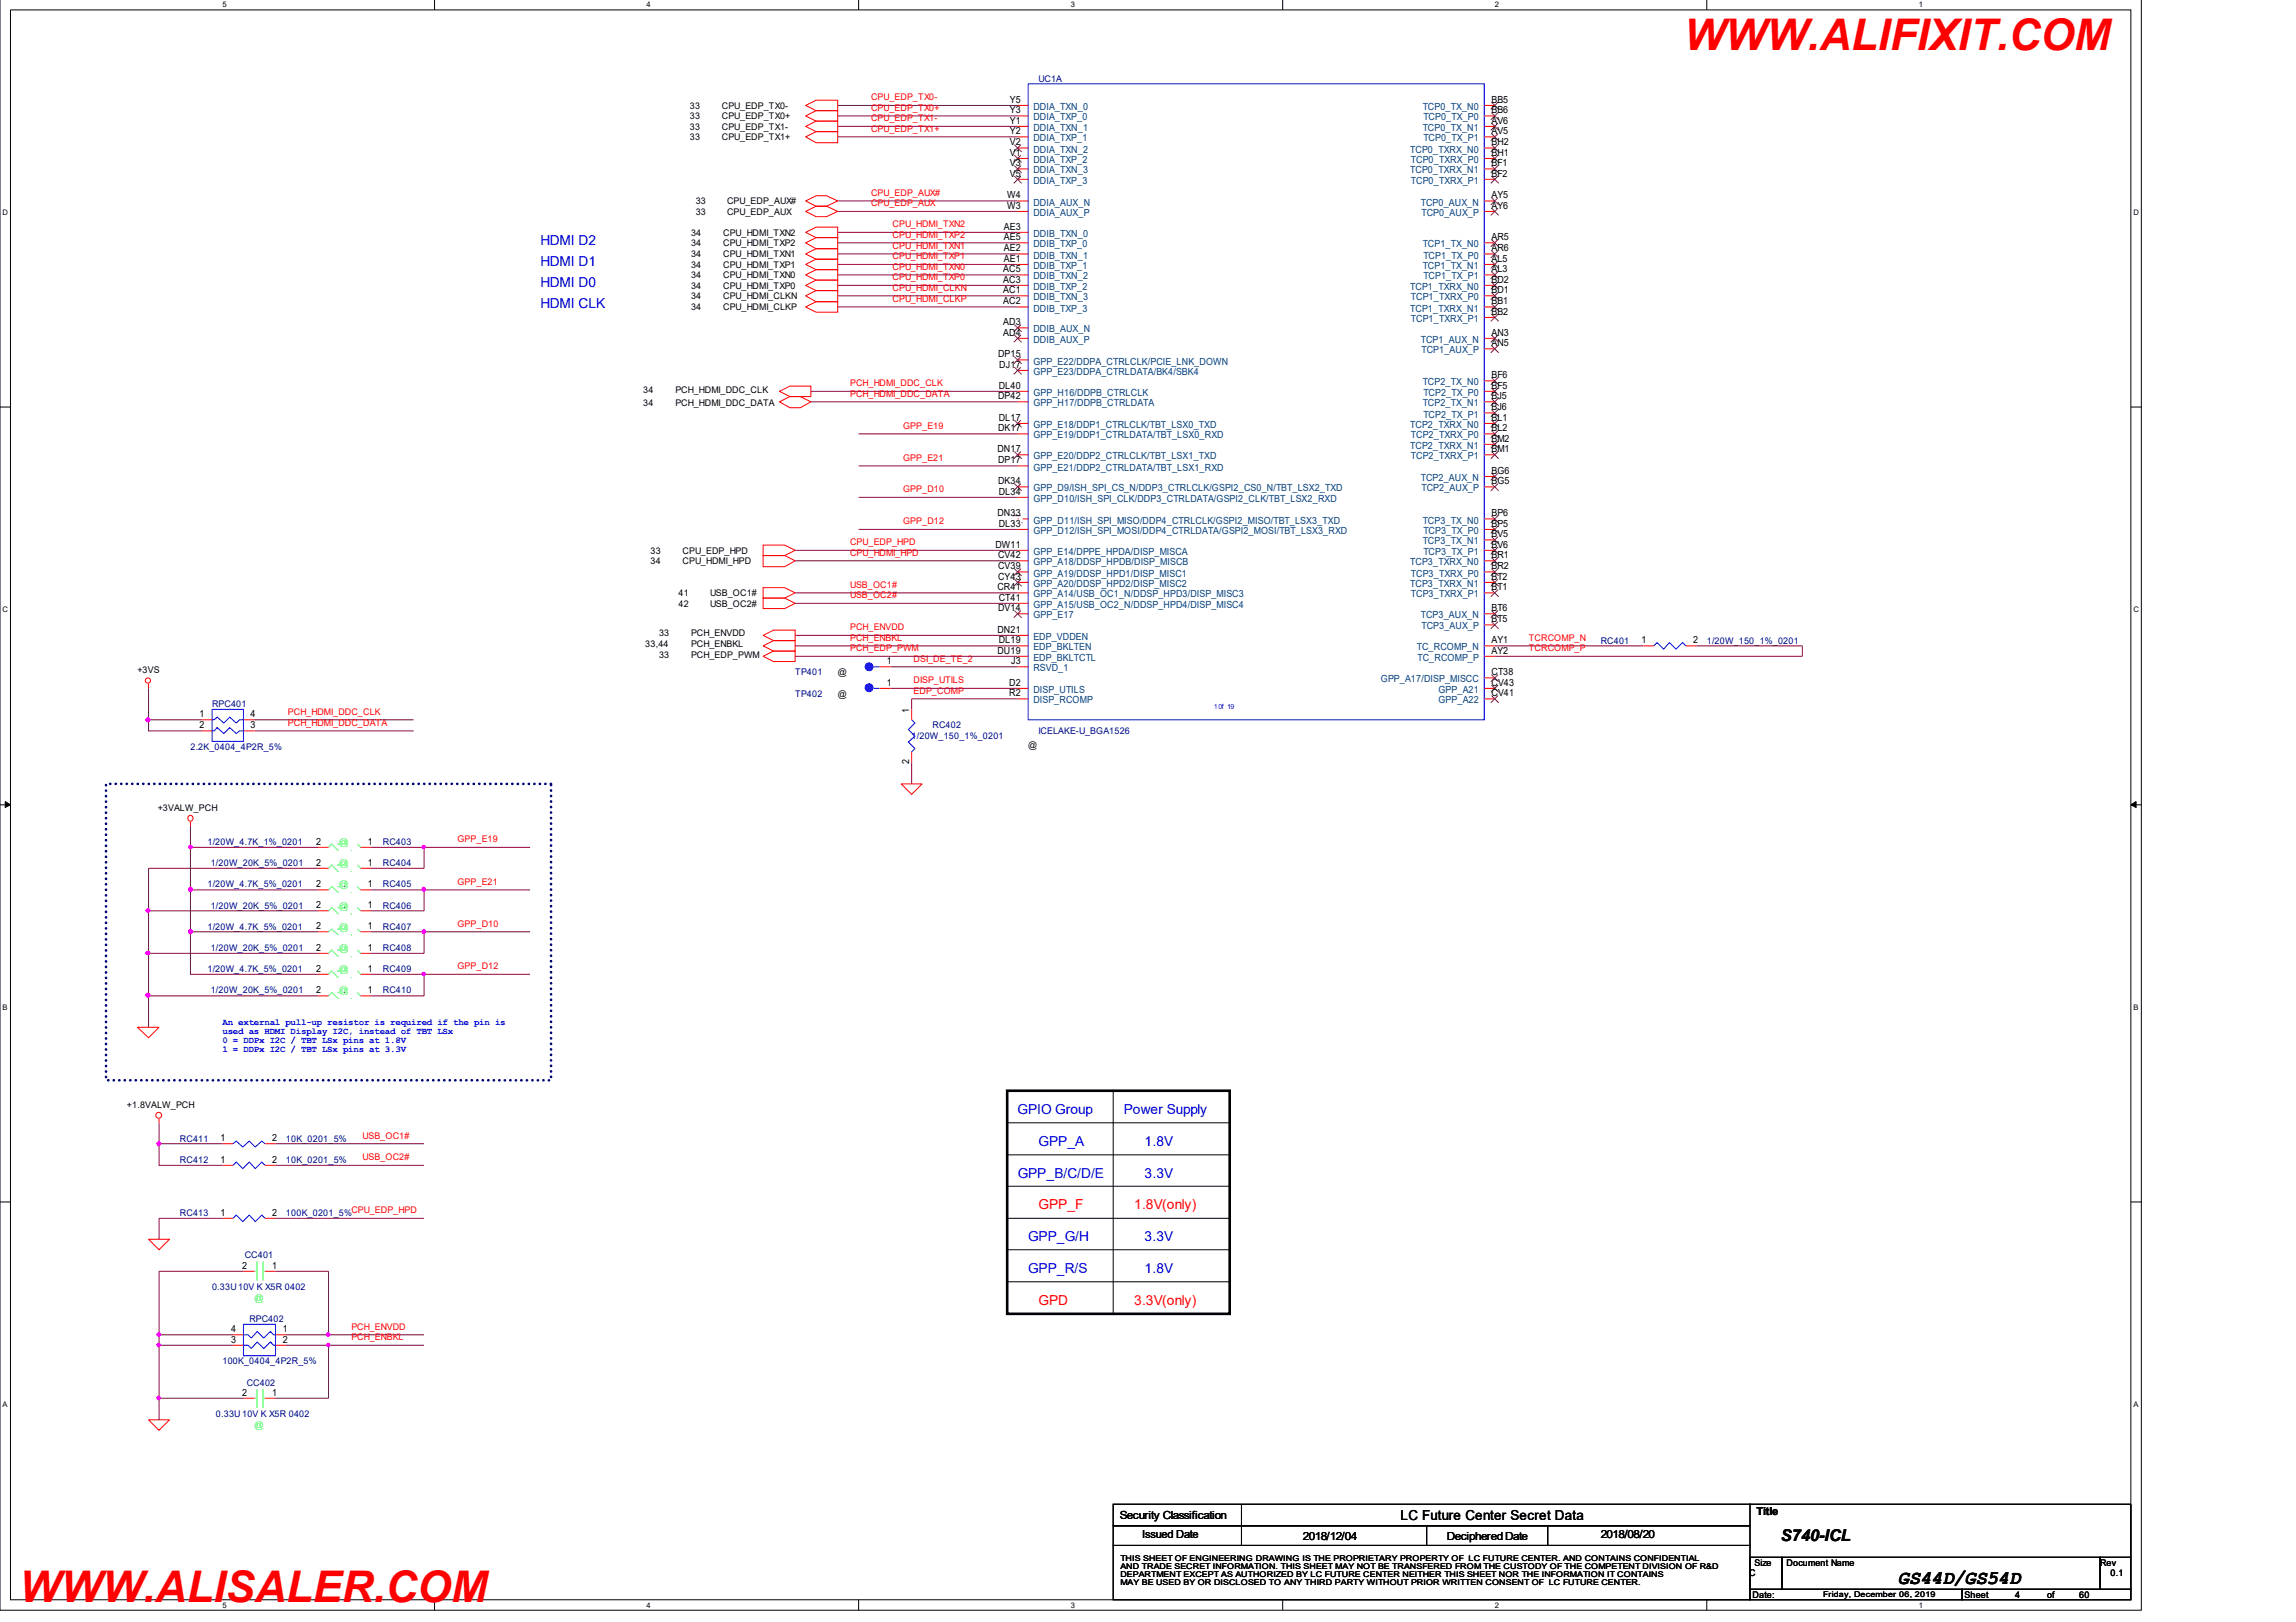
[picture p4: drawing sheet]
<svg xmlns="http://www.w3.org/2000/svg" width="297mm" height="210mm" viewBox="0 0 297 210" stroke-linecap="round" stroke-linejoin="round" font-family="sans-serif">
<defs><g id="words">
<g font-size="5.6" fill="#f00">
<text x="217.9" y="6.4">WWW.ALIFIXIT.COM</text>
<text x="2.5" y="207.3">WWW.ALISALER.COM</text>
</g>
<text font-size="2.5" x="245.5" y="205">GS44D/GS54D</text>
<text font-size="2.1" x="230.4" y="199.4">S740-ICL</text>
<g font-size="1.8" fill="#00f">
<text x="69.9" y="34.5">HDMI D1</text>
<text x="69.9" y="31.7">HDMI D2</text>
<text x="69.9" y="37.2">HDMI D0</text>
<text x="69.9" y="39.9">HDMI CLK</text>
<text x="131.7" y="144.2">GPIO Group</text>
<text x="134.4" y="148.3">GPP_A</text>
<text x="145.4" y="144.2">Power Supply</text>
<text x="148.1" y="148.3">1.8V</text>
<text x="131.7" y="152.4">GPP_B/C/D/E</text>
<text x="148.1" y="152.4">3.3V</text>
<text x="133" y="160.6">GPP_G/H</text>
<text x="148.1" y="160.6">3.3V</text>
<text x="133" y="164.8">GPP_R/S</text>
<text x="148.1" y="164.8">1.8V</text>
</g>
<g font-size="1.8" fill="#f00">
<text x="134.4" y="156.5">GPP_F</text>
<text x="146.7" y="156.5">1.8V(only)</text>
<text x="134.4" y="168.8">GPD</text>
<text x="146.7" y="168.8">3.3V(only)</text>
</g>
<text font-size="1.8" x="181.2" y="196.7">LC Future Center Secret Data</text>
<g font-size="1.4">
<text x="144.9" y="196.5">Security Classification</text>
<text x="227.2" y="196.1">Title</text>
<text x="147.7" y="199.1">Issued Date</text>
<text x="168.6" y="199.2">2018/12/04</text>
<text x="187.2" y="199.2">Deciphered Date</text>
<text x="207.1" y="199.1">2018/08/20</text>
</g>
<g font-size="1.3">
<text x="130.6" y="13.3">Y5</text>
<text x="130.6" y="14.7">Y3</text>
<text x="130.6" y="16">Y1</text>
<text x="130.6" y="17.4">Y2</text>
<text x="193" y="13.3">BB5</text>
<text x="193" y="14.7">BB6</text>
<text x="193" y="16">AV6</text>
<text x="193" y="17.4">AV5</text>
<text x="130.6" y="18.8">V2</text>
<text x="130.6" y="20.2">V1</text>
<text x="130.6" y="21.5">V3</text>
<text x="130.6" y="22.9">V5</text>
<text x="193" y="18.8">BH2</text>
<text x="193" y="21.5">BF1</text>
<text x="193" y="20.2">BH1</text>
<text x="193" y="22.9">BF2</text>
<text x="129.9" y="29.7">AE3</text>
<text x="130.3" y="25.7">W4</text>
<text x="130.3" y="27">W3</text>
<text x="193" y="27">AY6</text>
<text x="193" y="25.7">AY5</text>
<text x="129.8" y="35.2">AC5</text>
<text x="129.9" y="31.1">AE5</text>
<text x="129.9" y="32.5">AE2</text>
<text x="129.9" y="33.9">AE1</text>
<text x="193" y="31.1">AR5</text>
<text x="193" y="33.9">AL5</text>
<text x="193" y="32.5">AR6</text>
<text x="193" y="35.2">AL3</text>
<text x="129.8" y="36.6">AC3</text>
<text x="129.8" y="37.9">AC1</text>
<text x="129.8" y="39.4">AC2</text>
<text x="193" y="36.6">BD2</text>
<text x="193" y="39.4">BB1</text>
<text x="193" y="37.9">BD1</text>
<text x="193" y="40.7">BB2</text>
<text x="129.1" y="46.2">DP15</text>
<text x="129.3" y="47.6">DJ17</text>
<text x="129.8" y="42.1">AD3</text>
<text x="129.8" y="43.4">AD4</text>
<text x="193" y="44.8">AN5</text>
<text x="193" y="43.4">AN3</text>
<text x="129.1" y="51.7">DP42</text>
<text x="129.2" y="50.3">DL40</text>
<text x="193" y="49">BF6</text>
<text x="193" y="50.3">BF5</text>
<text x="193" y="51.7">BJ5</text>
<text x="193" y="53.1">BJ6</text>
<text x="129" y="58.5">DN17</text>
<text x="129.1" y="60">DP17</text>
<text x="129.1" y="55.8">DK17</text>
<text x="129.2" y="54.5">DL17</text>
<text x="193" y="54.5">BL1</text>
<text x="193" y="57.2">BM2</text>
<text x="193" y="55.8">BL2</text>
<text x="193" y="58.5">BM1</text>
<text x="129.1" y="62.7">DK34</text>
<text x="129.2" y="64">DL34</text>
<text x="193" y="62.7">BG5</text>
<text x="193" y="61.3">BG6</text>
<text x="128.8" y="70.9">DW11</text>
<text x="129" y="66.8">DN33</text>
<text x="129.2" y="68.2">DL33</text>
<text x="193" y="66.8">BP6</text>
<text x="193" y="68.2">BP5</text>
<text x="193" y="69.5">BV5</text>
<text x="193" y="70.9">BV6</text>
<text x="129" y="76.4">CR41</text>
<text x="129.1" y="73.7">CV39</text>
<text x="129.1" y="72.2">CV42</text>
<text x="129.1" y="75">CY43</text>
<text x="129.2" y="77.7">CT41</text>
<text x="193" y="72.2">BR1</text>
<text x="193" y="75">BT2</text>
<text x="193" y="73.7">BR2</text>
<text x="193" y="76.4">BT1</text>
<text x="129" y="81.9">DN21</text>
<text x="129.1" y="79.1">DV14</text>
<text x="129.2" y="83.2">DL19</text>
<text x="193" y="83.2">AY1</text>
<text x="193" y="80.5">BT5</text>
<text x="193" y="79.1">BT6</text>
<text x="212.3" y="83.2">1</text>
<text x="219" y="83.2">2</text>
<text x="114.7" y="86">1</text>
<text x="114.7" y="88.7">1</text>
<text x="129" y="84.6">DU19</text>
<text x="130.6" y="88.7">D2</text>
<text x="130.8" y="86">J3</text>
<text x="193" y="87.4">CT38</text>
<text x="193" y="84.6">AY2</text>
<text x="193" y="88.7">CV43</text>
<text x="25.8" y="92.8">1</text>
<text x="25.8" y="94.2">2</text>
<text x="32.4" y="92.8">4</text>
<text x="32.4" y="94.2">3</text>
<text x="117.6" y="92.2" transform="rotate(-90 117.6 92.2)">1</text>
<text x="130.6" y="90.1">R2</text>
<text x="193" y="90.1">CV41</text>
<text x="117.6" y="98.9" transform="rotate(-90 117.6 98.9)">2</text>
<text x="40.9" y="109.3">2</text>
<text x="40.9" y="112">2</text>
<text x="47.6" y="109.3">1</text>
<text x="47.6" y="112">1</text>
<text x="40.9" y="117.5">2</text>
<text x="40.9" y="114.8">2</text>
<text x="47.6" y="117.5">1</text>
<text x="47.6" y="114.8">1</text>
<text x="40.9" y="120.2">2</text>
<text x="40.9" y="123">2</text>
<text x="40.9" y="125.7">2</text>
<text x="47.6" y="120.2">1</text>
<text x="47.6" y="123">1</text>
<text x="47.6" y="125.7">1</text>
<text x="40.9" y="128.5">2</text>
<text x="47.6" y="128.5">1</text>
<text x="28.5" y="147.7">1</text>
<text x="35.2" y="147.7">2</text>
<text x="28.5" y="150.5">1</text>
<text x="35.2" y="150.5">2</text>
<text x="28.5" y="157.3">1</text>
<text x="35.2" y="157.3">2</text>
<text x="31.3" y="164.2">2</text>
<text x="35.2" y="164.2">1</text>
<text x="29.9" y="172.4">4</text>
<text x="29.9" y="173.8">3</text>
<text x="36.6" y="172.4">1</text>
<text x="36.6" y="173.8">2</text>
<text x="31.3" y="180.6">2</text>
<text x="35.2" y="180.6">1</text>
</g>
<g font-size="1.3" fill="#004080">
<text x="133.7" y="14.2">DDIA_TXN_0</text>
<text x="133.7" y="15.6">DDIA_TXP_0</text>
<text x="133.7" y="16.9">DDIA_TXN_1</text>
<text x="184.1" y="14.2">TCP0_TX_N0</text>
<text x="184.1" y="16.9">TCP0_TX_N1</text>
<text x="184.1" y="15.6">TCP0_TX_P0</text>
<text x="133.7" y="18.3">DDIA_TXP_1</text>
<text x="133.7" y="19.7">DDIA_TXN_2</text>
<text x="133.7" y="21.1">DDIA_TXP_2</text>
<text x="133.7" y="22.5">DDIA_TXN_3</text>
<text x="133.7" y="23.8">DDIA_TXP_3</text>
<text x="182.5" y="19.7">TCP0_TXRX_N0</text>
<text x="182.5" y="22.5">TCP0_TXRX_N1</text>
<text x="182.5" y="21.1">TCP0_TXRX_P0</text>
<text x="182.5" y="23.8">TCP0_TXRX_P1</text>
<text x="184.1" y="18.3">TCP0_TX_P1</text>
<text x="133.7" y="26.6">DDIA_AUX_N</text>
<text x="133.7" y="28">DDIA_AUX_P</text>
<text x="183.8" y="26.6">TCP0_AUX_N</text>
<text x="183.9" y="28">TCP0_AUX_P</text>
<text x="133.7" y="30.7">DDIB_TXN_0</text>
<text x="133.7" y="32">DDIB_TXP_0</text>
<text x="133.7" y="33.5">DDIB_TXN_1</text>
<text x="133.7" y="34.8">DDIB_TXP_1</text>
<text x="184.1" y="32">TCP1_TX_N0</text>
<text x="184.1" y="34.8">TCP1_TX_N1</text>
<text x="184.1" y="33.5">TCP1_TX_P0</text>
<text x="133.7" y="36.2">DDIB_TXN_2</text>
<text x="133.7" y="37.5">DDIB_TXP_2</text>
<text x="133.7" y="38.9">DDIB_TXN_3</text>
<text x="133.7" y="40.3">DDIB_TXP_3</text>
<text x="182.5" y="37.5">TCP1_TXRX_N0</text>
<text x="182.5" y="40.3">TCP1_TXRX_N1</text>
<text x="182.5" y="38.9">TCP1_TXRX_P0</text>
<text x="182.5" y="41.7">TCP1_TXRX_P1</text>
<text x="184.1" y="36.2">TCP1_TX_P1</text>
<text x="133.7" y="43">DDIB_AUX_N</text>
<text x="133.7" y="44.4">DDIB_AUX_P</text>
<text x="133.7" y="47.2">GPP_E22/DDPA_CTRLCLK/PCIE_LNK_DOWN</text>
<text x="183.8" y="44.4">TCP1_AUX_N</text>
<text x="183.9" y="45.7">TCP1_AUX_P</text>
<text x="133.7" y="51.2">GPP_H16/DDPB_CTRLCLK</text>
<text x="133.7" y="48.5">GPP_E23/DDPA_CTRLDATA/BK4/SBK4</text>
<text x="133.7" y="52.6">GPP_H17/DDPB_CTRLDATA</text>
<text x="184.1" y="49.9">TCP2_TX_N0</text>
<text x="184.1" y="52.6">TCP2_TX_N1</text>
<text x="184.1" y="51.2">TCP2_TX_P0</text>
<text x="133.7" y="55.4">GPP_E18/DDP1_CTRLCLK/TBT_LSX0_TXD</text>
<text x="133.7" y="59.5">GPP_E20/DDP2_CTRLCLK/TBT_LSX1_TXD</text>
<text x="133.7" y="56.7">GPP_E19/DDP1_CTRLDATA/TBT_LSX0_RXD</text>
<text x="182.5" y="55.4">TCP2_TXRX_N0</text>
<text x="182.5" y="58.1">TCP2_TXRX_N1</text>
<text x="182.5" y="56.7">TCP2_TXRX_P0</text>
<text x="182.5" y="59.5">TCP2_TXRX_P1</text>
<text x="184.1" y="54">TCP2_TX_P1</text>
<text x="133.7" y="63.6">GPP_D9/ISH_SPI_CS_N/DDP3_CTRLCLK/GSPI2_CS0_N/TBT_LSX2_TXD</text>
<text x="133.7" y="60.9">GPP_E21/DDP2_CTRLDATA/TBT_LSX1_RXD</text>
<text x="133.7" y="65">GPP_D10/ISH_SPI_CLK/DDP3_CTRLDATA/GSPI2_CLK/TBT_LSX2_RXD</text>
<text x="183.8" y="62.2">TCP2_AUX_N</text>
<text x="183.9" y="63.6">TCP2_AUX_P</text>
<text x="133.7" y="67.7">GPP_D11/ISH_SPI_MISO/DDP4_CTRLCLK/GSPI2_MISO/TBT_LSX3_TXD</text>
<text x="133.7" y="71.8">GPP_E14/DPPE_HPDA/DISP_MISCA</text>
<text x="133.7" y="69.1">GPP_D12/ISH_SPI_MOSI/DDP4_CTRLDATA/GSPI2_MOSI/TBT_LSX3_RXD</text>
<text x="184.1" y="67.7">TCP3_TX_N0</text>
<text x="184.1" y="70.5">TCP3_TX_N1</text>
<text x="184.1" y="69.1">TCP3_TX_P0</text>
<text x="184.1" y="71.8">TCP3_TX_P1</text>
<text x="133.7" y="74.6">GPP_A19/DDSP_HPD1/DISP_MISC1</text>
<text x="133.7" y="77.3">GPP_A14/USB_OC1_N/DDSP_HPD3/DISP_MISC3</text>
<text x="133.7" y="73.2">GPP_A18/DDSP_HPDB/DISP_MISCB</text>
<text x="133.7" y="76">GPP_A20/DDSP_HPD2/DISP_MISC2</text>
<text x="182.5" y="73.2">TCP3_TXRX_N0</text>
<text x="182.5" y="76">TCP3_TXRX_N1</text>
<text x="182.5" y="74.6">TCP3_TXRX_P0</text>
<text x="182.5" y="77.3">TCP3_TXRX_P1</text>
<text x="133.7" y="78.7">GPP_A15/USB_OC2_N/DDSP_HPD4/DISP_MISC4</text>
<text x="133.7" y="82.8">EDP_VDDEN</text>
<text x="133.7" y="80">GPP_E17</text>
<text x="183.8" y="80">TCP3_AUX_N</text>
<text x="183.9" y="81.5">TCP3_AUX_P</text>
<text x="133.7" y="89.7">DISP_UTILS</text>
<text x="133.7" y="86.9">RSVD_1</text>
<text x="133.7" y="84.2">EDP_BKLTEN</text>
<text x="133.7" y="85.5">EDP_BKLTCTL</text>
<text x="178.6" y="88.3">GPP_A17/DISP_MISCC</text>
<text x="183.3" y="84.2">TC_RCOMP_N</text>
<text x="183.4" y="85.5">TC_RCOMP_P</text>
<text x="186.1" y="89.7">GPP_A21</text>
<text x="133.7" y="91">DISP_RCOMP</text>
<text x="186.1" y="91">GPP_A22</text>
</g>
<g font-size="1.2" fill="#000080">
<text x="134.4" y="10.6">UC1A</text>
<text x="207.1" y="83.3">RC401</text>
<text x="220.8" y="83.3">1/20W_150_1%_0201</text>
<text x="102.9" y="87.4">TP401</text>
<text x="27.4" y="91.5">RPC401</text>
<text x="102.9" y="90.2">TP402</text>
<text x="117.9" y="95.7">1/20W_150_1%_0201</text>
<text x="120.6" y="94.2">RC402</text>
<text x="134.4" y="95">ICELAKE-U_BGA1526</text>
<text x="24.6" y="97">2.2K_0404_4P2R_5%</text>
<text x="26.8" y="109.4">1/20W_4.7K_1%_0201</text>
<text x="27.3" y="112.1">1/20W_20K_5%_0201</text>
<text x="49.5" y="109.4">RC403</text>
<text x="49.5" y="112.1">RC404</text>
<text x="26.8" y="114.8">1/20W_4.7K_5%_0201</text>
<text x="27.3" y="117.6">1/20W_20K_5%_0201</text>
<text x="49.5" y="117.6">RC406</text>
<text x="49.5" y="114.8">RC405</text>
<text x="26.8" y="120.3">1/20W_4.7K_5%_0201</text>
<text x="26.8" y="125.8">1/20W_4.7K_5%_0201</text>
<text x="27.3" y="123.1">1/20W_20K_5%_0201</text>
<text x="49.5" y="120.3">RC407</text>
<text x="49.5" y="123.1">RC408</text>
<text x="49.5" y="125.8">RC409</text>
<text x="27.3" y="128.5">1/20W_20K_5%_0201</text>
<text x="49.5" y="128.5">RC410</text>
<text x="23.3" y="147.8">RC411</text>
<text x="37" y="147.8">10K_0201_5%</text>
<text x="23.3" y="150.6">RC412</text>
<text x="37" y="150.6">10K_0201_5%</text>
<text x="23.3" y="157.4">RC413</text>
<text x="37" y="157.4">100K_0201_5%</text>
<text x="27.4" y="167">0.33U10V K X5R 0402</text>
<text x="31.7" y="162.8">CC401</text>
<text x="32.3" y="171.1">RPC402</text>
<text x="28.8" y="176.5">100K_0404_4P2R_5%</text>
<text x="31.9" y="179.3">CC402</text>
<text x="27.9" y="183.4">0.33U10V K X5R 0402</text>
</g>
<g font-size="1.2">
<text x="89.2" y="14.1">33</text>
<text x="89.2" y="15.4">33</text>
<text x="89.2" y="16.8">33</text>
<text x="93.4" y="14.1">CPU_EDP_TX0-</text>
<text x="93.4" y="15.4">CPU_EDP_TX0+</text>
<text x="93.4" y="16.8">CPU_EDP_TX1-</text>
<text x="89.2" y="18.1">33</text>
<text x="93.4" y="18.1">CPU_EDP_TX1+</text>
<text x="90" y="26.4">33</text>
<text x="90" y="27.9">33</text>
<text x="94.1" y="26.4">CPU_EDP_AUX#</text>
<text x="94.1" y="27.9">CPU_EDP_AUX</text>
<text x="89.4" y="30.5">34</text>
<text x="89.4" y="31.8">34</text>
<text x="89.4" y="33.3">34</text>
<text x="89.4" y="34.6">34</text>
<text x="89.4" y="36">34</text>
<text x="93.6" y="30.5">CPU_HDMI_TXN2</text>
<text x="93.6" y="31.8">CPU_HDMI_TXP2</text>
<text x="93.6" y="33.3">CPU_HDMI_TXN1</text>
<text x="93.6" y="34.6">CPU_HDMI_TXP1</text>
<text x="93.6" y="36">CPU_HDMI_TXN0</text>
<text x="89.4" y="37.4">34</text>
<text x="89.4" y="38.7">34</text>
<text x="89.4" y="40.1">34</text>
<text x="93.6" y="37.4">CPU_HDMI_TXP0</text>
<text x="93.6" y="38.7">CPU_HDMI_CLKN</text>
<text x="93.6" y="40.1">CPU_HDMI_CLKP</text>
<text x="83.2" y="50.8">34</text>
<text x="83.2" y="52.6">34</text>
<text x="87.4" y="50.8">PCH_HDMI_DDC_CLK</text>
<text x="87.4" y="52.6">PCH_HDMI_DDC_DATA</text>
<text x="84.2" y="71.6">33</text>
<text x="88.3" y="71.6">CPU_EDP_HPD</text>
<text x="84.2" y="73">34</text>
<text x="87.8" y="77.1">41</text>
<text x="88.3" y="73">CPU_HDMI_HPD</text>
<text x="91.9" y="77.1">USB_OC1#</text>
<text x="83.5" y="83.7">33,44</text>
<text x="85.3" y="82.3">33</text>
<text x="87.8" y="78.5">42</text>
<text x="89.4" y="82.3">PCH_ENVDD</text>
<text x="89.4" y="83.7">PCH_ENBKL</text>
<text x="91.9" y="78.5">USB_OC2#</text>
<text x="17.8" y="87.1">+3VS</text>
<text x="85.3" y="85.1">33</text>
<text x="89.4" y="85.1">PCH_EDP_PWM</text>
<text x="108.4" y="87.4">@</text>
<text x="108.4" y="90.2">@</text>
<text x="133" y="96.8">@</text>
<text x="20.4" y="105">+3VALW_PCH</text>
<text x="16.4" y="143.4">+1.8VALW_PCH</text>
<text x="226.3" y="204">C</text>
<text x="227" y="202.6">Size</text>
<text x="231.1" y="202.6">Document Name</text>
<text x="271.7" y="202.6">Rev</text>
<text x="273" y="204">0.1</text>
<text x="226.7" y="206.8">Date:</text>
<text x="254.2" y="206.8">Sheet</text>
<text x="260.7" y="206.8">4</text>
<text x="264.8" y="206.8">of</text>
<text x="269" y="206.8">60</text>
</g>
<g font-size="1.2" fill="#f00">
<text x="112.7" y="13">CPU_EDP_TX0-</text>
<text x="112.7" y="14.3">CPU_EDP_TX0+</text>
<text x="112.7" y="15.7">CPU_EDP_TX1-</text>
<text x="112.7" y="17">CPU_EDP_TX1+</text>
<text x="112.7" y="25.3">CPU_EDP_AUX#</text>
<text x="112.7" y="26.7">CPU_EDP_AUX</text>
<text x="115.5" y="29.4">CPU_HDMI_TXN2</text>
<text x="115.5" y="30.7">CPU_HDMI_TXP2</text>
<text x="115.5" y="32.2">CPU_HDMI_TXN1</text>
<text x="115.5" y="33.5">CPU_HDMI_TXP1</text>
<text x="115.5" y="34.9">CPU_HDMI_TXN0</text>
<text x="115.5" y="36.3">CPU_HDMI_TXP0</text>
<text x="115.5" y="37.6">CPU_HDMI_CLKN</text>
<text x="115.5" y="39">CPU_HDMI_CLKP</text>
<text x="110" y="50">PCH_HDMI_DDC_CLK</text>
<text x="110" y="51.3">PCH_HDMI_DDC_DATA</text>
<text x="116.8" y="55.5">GPP_E19</text>
<text x="116.8" y="59.6">GPP_E21</text>
<text x="116.8" y="63.7">GPP_D10</text>
<text x="110" y="70.5">CPU_EDP_HPD</text>
<text x="110" y="71.9">CPU_HDMI_HPD</text>
<text x="116.8" y="67.8">GPP_D12</text>
<text x="110" y="76">USB_OC1#</text>
<text x="110" y="77.4">USB_OC2#</text>
<text x="110" y="81.5">PCH_ENVDD</text>
<text x="110" y="82.9">PCH_ENBKL</text>
<text x="197.8" y="82.9">TCRCOMP_N</text>
<text x="110" y="84.3">PCH_EDP_PWM</text>
<text x="118.2" y="89.8">EDP_COMP</text>
<text x="118.2" y="85.6">DSI_DE_TE_2</text>
<text x="118.2" y="88.4">DISP_UTILS</text>
<text x="197.8" y="84.3">TCRCOMP_P</text>
<text x="37.3" y="92.5">PCH_HDMI_DDC_CLK</text>
<text x="37.3" y="93.9">PCH_HDMI_DDC_DATA</text>
<text x="59.2" y="109">GPP_E19</text>
<text x="59.2" y="114.5">GPP_E21</text>
<text x="59.2" y="119.9">GPP_D10</text>
<text x="59.2" y="125.4">GPP_D12</text>
<text x="46.9" y="147.3">USB_OC1#</text>
<text x="46.9" y="150.1">USB_OC2#</text>
<text x="45.5" y="157">CPU_EDP_HPD</text>
<text x="45.5" y="172.1">PCH_ENVDD</text>
<text x="45.5" y="173.4">PCH_ENBKL</text>
</g>
<g font-size="1.2" fill="#0f0">
<text x="43.9" y="109.4">@</text>
<text x="43.9" y="112.1">@</text>
<text x="43.9" y="117.6">@</text>
<text x="43.9" y="114.8">@</text>
<text x="43.9" y="120.3">@</text>
<text x="43.9" y="123.1">@</text>
<text x="43.9" y="125.8">@</text>
<text x="43.9" y="128.5">@</text>
<text x="32.9" y="168.3">@</text>
<text x="32.9" y="184.8">@</text>
</g>
<g font-size="1.2" fill="#00f">
<text x="28.8" y="135">0 = DDPx I2C / TBT LSx pins at 1.8V</text>
<text x="28.8" y="136.2">1 = DDPx I2C / TBT LSx pins at 3.3V</text>
<text x="28.8" y="132.6">An external pull-up resistor is required if the pin is</text>
<text x="28.8" y="133.8">used as HDMI Display I2C, instead of TBT LSx</text>
</g>
<g font-size="1">
<text x="28.8" y=".9">5</text>
<text x="83.7" y=".9">4</text>
<text x="138.5" y=".9">3</text>
<text x="193.4" y=".9">2</text>
<text x="248.2" y=".9">1</text>
<text x=".3" y="27.8">D</text>
<text x="276" y="27.8">D</text>
<text x=".3" y="79.2">C</text>
<text x="276" y="79.2">C</text>
<text x=".3" y="130.7">B</text>
<text x="276" y="130.7">B</text>
<text x=".3" y="182">A</text>
<text x="276" y="182">A</text>
<text x="144.9" y="203">AND TRADE SECRET INFORMATION. THIS SHEET MAY NOT BE TRANSFERED FROM THE CUSTODY OF THE COMPETENT DIVISION OF R&amp;D</text>
<text x="144.9" y="202">THIS SHEET OF ENGINEERING DRAWING IS THE PROPRIETARY PROPERTY OF LC FUTURE CENTER. AND CONTAINS CONFIDENTIAL</text>
<text x="28.8" y="208">5</text>
<text x="83.7" y="208">4</text>
<text x="138.5" y="208">3</text>
<text x="144.9" y="205.1">MAY BE USED BY OR DISCLOSED TO ANY THIRD PARTY WITHOUT PRIOR WRITTEN CONSENT OF LC FUTURE CENTER.</text>
<text x="144.9" y="204.1">DEPARTMENT EXCEPT AS AUTHORIZED BY LC FUTURE CENTER NEITHER THIS SHEET NOR THE INFORMATION IT CONTAINS</text>
<text x="193.4" y="208">2</text>
<text x="235.9" y="206.7">Friday, December 06, 2019</text>
<text x="248.2" y="208">1</text>
</g>
<text font-size=".9" fill="#00f" x="157.1" y="91.7">10f 19</text>
</g></defs>
<path d="M0 -.1v208.5h277v-208.5M1.4 1.3h274.3v205.7h-274.3z" fill="none" stroke="#000" stroke-width=".13"/>
<g fill="#fff">
<path d="M28.8 .1h.4v1h-.4z"/>
<path d="M28.8 207.2h.4v1h-.4z"/>
</g>
<path d="M56.2 -.1v1.4M56.2 207v1.4" fill="none" stroke="#000" stroke-width=".13"/>
<g fill="#fff">
<path d="M83.7 .1h.4v1h-.4z"/>
<path d="M83.7 207.2h.4v1h-.4z"/>
</g>
<path d="M111.1 -.1v1.4M111.1 207v1.4" fill="none" stroke="#000" stroke-width=".13"/>
<g fill="#fff">
<path d="M138.5 .1h.4v1h-.4z"/>
<path d="M138.5 207.2h.4v1h-.4z"/>
</g>
<path d="M165.9 -.1v1.4M165.9 207v1.4" fill="none" stroke="#000" stroke-width=".13"/>
<g fill="#fff">
<path d="M193.4 .1h.4v1h-.4z"/>
<path d="M193.4 207.2h.4v1h-.4z"/>
</g>
<path d="M220.8 -.1v1.4M220.8 207v1.4" fill="none" stroke="#000" stroke-width=".13"/>
<g fill="#fff">
<path d="M248.2 .1h.5v1h-.5z"/>
<path d="M248.2 207.2h.5v1h-.5z"/>
<path d="M.3 26.9h.5v1.1h-.5z"/>
<path d="M276 26.9h.5v1.1h-.5z"/>
<path d="M.3 78.3h.5v1h-.5z"/>
<path d="M276 78.3h.5v1h-.5z"/>
</g>
<path d="M0 52.7h1.4M275.7 52.7h1.3" fill="none" stroke="#000" stroke-width=".13"/>
<g fill="#fff">
<path d="M.3 129.8h.5v1h-.5z"/>
<path d="M276 129.8h.5v1h-.5z"/>
</g>
<path d="M0 104.2h1.4M275.7 104.2h1.3" fill="none" stroke="#000" stroke-width=".13"/>
<path d="M.7 103.7l.7 .5-.7 .3zM275.7 104.2l.7-.5v.8z" fill="#000" stroke="#000" stroke-width=".13"/>
<g fill="#fff">
<path d="M.3 181.2h.5v1h-.5z"/>
<path d="M276 181.2h.5v1h-.5z"/>
</g>
<g fill="none" stroke="#000" stroke-width=".13">
<path d="M0 155.5h1.4M130.3 153.5h28.8M130.3 157.7h28.8M130.3 149.5h28.8M130.3 145.3h28.8M144 141.2v28.8M275.7 155.5h1.3M130.3 165.9h28.8M130.3 161.7h28.8M144 194.7h82.4v2.8h-82.4zM144 197.5h82.4v2.5h-82.4zM144 200h82.4v7h-82.4z"/>
<path d="M160.6 194.7v5.3M184.6 197.5v2.5M200.2 197.5v2.5M226.3 194.7h49.4v6.8M226.4 205.7h27.4v1.3h-27.4zM226.4 201.5h4.1v4.2h-4.1zM230.5 201.5h41.2v4.2h-41.2zM253.8 205.7h21.9v1.3h-21.9zM271.7 201.5h4v4.2h-4z"/>
</g>
<path d="M130.3 141.2h28.8v28.8h-28.8z" fill="none" stroke="#000" stroke-width=".34"/>
<path d="M13.7 101.4h57.6v38.4h-57.6z" fill="none" stroke="#000080" stroke-width=".34" stroke-dasharray="0 .7"/>
<g fill="none" stroke="#f00" stroke-width=".13">
<path d="M104.2 13.6l1.4-.6h2.8v1.3h-2.8zM104.2 15l1.4-.7h2.8v1.4h-2.8zM104.2 16.4l1.4-.7h2.8v1.3h-2.8zM104.2 17.7l1.4-.7h2.8v1.5h-2.8zM131.7 13.6h1.3M131.7 15h1.3M131.7 16.4h1.3M131.7 17.7h1.3M131.7 19.1h1.3M192 13.6h1.4M192 15h1.4M192 16.4h1.4"/>
<path d="M192 17.7h1.4M192 19.1h1.4M104.2 30.1l1.4-.7h2.8v1.3h-2.8zM104.2 31.4l1.4-.7h2.8v1.5h-2.8zM104.2 32.9l1.4-.7h2.8v1.3h-2.8zM104.2 34.2l1.4-.7h2.8v1.4h-2.8zM104.2 35.6l1.4-.7h2.8v1.4h-2.8zM104.2 36.9l1.4-.6h2.8v1.3h-2.8zM104.2 38.3l1.4-.7h2.8v1.4h-2.8zM104.2 39.7l1.4-.7h2.8v1.4h-2.8zM104.2 26l1.4-.7h1.3l1.5 .7-1.5 .7h-1.3zM104.2 27.4l1.4-.7h1.3l1.5 .7-1.5 .6h-1.3z"/>
<path d="M131.7 20.5h1.3M131.7 21.9h1.3M131.7 23.2h1.3M131.7 30.1h1.3M131.7 31.4h1.3M131.7 32.9h1.3M131.7 34.2h1.3M131.7 35.6h1.3M131.7 36.9h1.3M131.7 38.3h1.3M131.7 39.7h1.3M131.7 26h1.3"/>
<path d="M131.7 27.4h1.3M192 20.5h1.4M192 21.9h1.4M192 23.2h1.4M192 31.4h1.4M192 34.2h1.4M192 32.9h1.4M192 35.6h1.4M192 36.9h1.4M192 38.3h1.4M192 39.7h1.4M192 27.4h1.4"/>
<path d="M192 26h1.4M100.8 50.6l1.4-.6h2.7v1.3h-2.7zM100.8 52l1.4-.7h1.3l1.4 .7-1.4 .8h-1.3zM131.7 54.8h1.3M131.7 50.6h1.3M131.7 47.9h1.3M131.7 52h1.3M131.7 42.4h1.3M131.7 43.8h1.3M131.7 46.6h1.3M131.7 58.9h1.3M131.7 56.1h1.3"/>
<path d="M192 41.1h1.4M192 49.3h1.4M192 50.6h1.4M192 52h1.4M192 53.4h1.4M192 54.8h1.4M192 56.1h1.4M192 57.5h1.4M192 58.9h1.4M192 45.1h1.4M192 43.8h1.4M98.7 71.9h2.8l1.4 .7-1.4 .7h-2.8z"/>
<path d="M98.7 76h2.8l1.4 .7-1.4 .7h-2.8zM98.7 77.4h2.8l1.4 .7-1.4 .7h-2.8zM98.7 70.5h2.8l1.4 .7-1.4 .7h-2.8zM131.7 63h1.3M131.7 71.2h1.3M131.7 78.1h1.3M131.7 60.3h1.3M131.7 74h1.3M131.7 76.7h1.3M131.7 79.4h1.3M131.7 68.5h1.3M131.7 64.4h1.3"/>
<path d="M131.7 72.6h1.3M131.7 75.4h1.3M131.7 67.2h.1M132.3 67.2h.7M192 67.2h1.4M192 68.5h1.4M192 69.9h1.4M192 71.2h1.4M192 72.6h1.4M192 74h1.4M192 75.4h1.4M192 76.7h1.4"/>
<path d="M192 63h1.4M192 79.4h1.4M192 61.7h1.4M19.2 88.5v.6M26.1 93.1h1.3M26.1 94.6h1.3M31.5 93.1h1.4M31.5 94.6h1.4M98.7 82.2l1.4-.7h2.8v1.4h-2.8zM98.7 83.6l1.4-.7h2.8v1.4h-2.8zM98.7 84.9l1.4-.6h2.8v1.3h-2.8zM113.8 86.3h1.4"/>
<path d="M113.8 89.1h1.4M117.9 91.8v1.3M117.9 97.3v1.4M131.7 90.4h1.3M131.7 89.1h1.3M131.7 86.3h1.3M131.7 83.6h1.3M131.7 84.9h1.3M131.7 82.2h1.3M192 89.1h1.4M192 90.4h1.4M192 87.7h1.4"/>
<path d="M192 80.9h1.4M192 84.9h1.4M192 83.6h1.4M212.6 83.6h1.4M218.1 83.6h1.4M24.6 106.4v.5M41.1 117.9h1.4M41.1 109.7h1.4M41.1 112.4h1.4M41.1 115.2h1.4M46.7 117.9h1.3M46.7 109.7h1.3"/>
<path d="M46.7 112.4h1.3M46.7 115.2h1.3M116.6 101.4h2.7l-1.4 1.4zM17.8 132.9h2.8l-1.4 1.4zM41.1 120.6h1.4M41.1 123.4h1.4M41.1 126.1h1.4M41.1 128.9h1.4M46.7 120.6h1.3M46.7 123.4h1.3M46.7 126.1h1.3M46.7 128.9h1.3"/>
<path d="M20.6 144.8v.5M28.8 148h1.3M28.8 157.7h1.3M28.8 150.8h1.3M34.3 148h1.3M34.3 157.7h1.3M34.3 150.8h1.3M19.2 160.4h2.7l-1.3 1.3zM30.1 172.7h1.4M30.1 174.1h1.4M31.5 164.5h1.4M34.3 164.5h1.3"/>
<path d="M35.6 172.7h1.4M35.6 174.1h1.4M19.2 183.7h2.7l-1.3 1.4zM31.5 180.9h1.4M34.3 180.9h1.3"/>
<circle cx="19.1" cy="88.1" r=".34"/>
<circle cx="24.6" cy="105.9" r=".36"/>
<circle cx="20.5" cy="144.3" r=".38"/>
</g>
<g fill="none" stroke="#00ff40" stroke-width=".13">
<path d="M42.5 117.9l.4-.5 .9 .9M42.5 109.7l.4-.5 .9 .9M42.5 112.4l.4-.5 .9 .9M42.5 115.2l.4-.5 .9 .8M43.6 117.4h1.4M43.6 109.2h1.4M43.6 111.9h1.4M43.6 114.7h1.3M44.5 117.4h.1M44.5 109.2h.1M44.5 111.9h.1M44.5 114.7h.1"/>
<path d="M45.4 118.3h.1M45.4 110.1h.1M45.4 112.8h.1M45.4 115.5h.1M46.2 117.4l.5 .5M46.2 109.2l.5 .5M46.2 111.9l.5 .5M46.2 114.7l.5 .5M42.5 120.6l.4-.4 .9 .8M42.5 123.4l.4-.4 .9 .8M42.5 126.1l.4-.4 .9 .8M42.5 128.9l.4-.4 .9 .7"/>
<path d="M43.6 123h1.4M43.6 125.7h1.4M43.6 120.2h1.3M43.6 128.5h1.3M44.5 120.2h.1M44.5 123h.1M44.5 125.7h.1M44.5 128.5h.1M45.4 121h.1M45.4 123.8h.1M45.4 126.5h.1M45.4 129.2h.1"/>
<path d="M46.2 120.2l.5 .4M46.2 123l.5 .4M46.2 125.7l.5 .4M46.2 128.5l.5 .4M32.9 164.5h.4M33.3 163.3v2.4M33.3 179.8v2.4M34 164.5h.3M34 163.3v2.4M34 179.8v2.4M32.9 180.9h.4M34 180.9h.3"/>
</g>
<g fill="#00f" stroke="#00f" stroke-width=".13">
<circle cx="112.4" cy="86.3" r=".51"/>
<circle cx="112.4" cy="89" r=".51"/>
</g>
<g fill="none" stroke="#00f" stroke-width=".13">
<path d="M133 10.9h59v82.2h-59zM27.4 91.8h4.1v4.1h-4.1zM27.4 94.6h.3l.4-.4 .9 .7 .7-.7 .9 .7 .4-.3h.5M28.1 92.8l-.2 .1M28.1 94.2h-.2M31.5 93.1h-.5l-.4 .5-.9-.8-.7 .8-.9-.8-.4 .3h-.3M113 86.3h.8M113 89.1h.8M117.9 93.1l.5 .5-.9 .8 .9 .9-.9 .7 .9 .9-.5 .4M214 83.6l.4-.4 .8 .8 .8-.8 .8 .8 .9-.8 .4 .4M30.1 148l.5-.3 .8 .7 .9-.7 .7 .7 .9-.7 .4 .3M30.1 157.7l.5-.5 .8 .9 .9-.9 .7 .9 .9-.9 .4 .5"/>
<path d="M30.1 150.8l.5-.4 .8 .8 .9-.8 .7 .8 .9-.8 .4 .4M31.5 174.1h.6l.4 .4 .8-.8 .8 .8 .9-.8 .4 .4h.2M31.5 171.4h4.1v4h-4.1zM31.5 172.7h.6l.4 .5 .8-.9 .8 .9 .9-.9 .4 .4h.2M35 172.3l.1 .2M35 173.7l.1 .1"/>
</g>
<g fill="none" stroke="#804000" stroke-width=".13">
<path d="M131.2 18.7l1 1M132.1 18.7l-1 1M193 13.2l.9 1M193 14.6l.9 .9M193 15.9l.9 1M193 17.3l.9 .9M193 18.7l.9 1M193.8 13.2l-.9 1M193.8 14.6l-.9 .9M193.8 15.9l-.9 1M193.8 17.3l-.9 .9M193.8 18.7l-.9 1"/>
<path d="M131.2 20.1l1 .9M131.2 21.4l1 1M131.2 22.8l1 .9M132.1 20.1l-1 .9M132.1 21.4l-1 1M132.1 22.8l-1 .9M193 20.1l.9 .9M193 21.4l.9 1M193 22.8l.9 .9M193 31l.9 .9M193 33.8l.9 .9M193 32.4l.9 1"/>
<path d="M193 35.2l.9 .9M193 36.5l.9 .9M193 37.9l.9 .9M193 39.3l.9 .9M193 26.9l.9 1M193 25.6l.9 .9M193.8 20.1l-.9 .9M193.8 21.4l-.9 1M193.8 22.8l-.9 .9M193.8 31l-.9 .9M193.8 33.8l-.9 .9M193.8 32.4l-.9 1"/>
<path d="M193.8 35.2l-.9 .9M193.8 36.5l-.9 .9M193.8 37.9l-.9 .9M193.8 39.3l-.9 .9M193.8 26.9l-.9 1M193.8 25.6l-.9 .9M131.2 54.4l1 .9M131.2 47.5l1 .9M131.2 42l1 .9M131.2 43.4l1 .9M131.2 46.2l1 .9M131.2 58.4l1 1"/>
<path d="M132.1 54.4l-1 .9M132.1 47.5l-1 .9M132.1 42l-1 .9M132.1 43.4l-1 .9M132.1 46.2l-1 .9M132.1 58.4l-1 1M193 40.7l.9 .9M193 48.9l.9 .9M193 50.2l.9 1M193 51.6l.9 .9M193 53l.9 .9M193 54.4l.9 .9"/>
<path d="M193 55.7l.9 1M193 57.1l.9 .9M193 58.4l.9 1M193 44.7l.9 .9M193 43.4l.9 .9M193.8 40.7l-.9 .9M193.8 48.9l-.9 .9M193.8 50.2l-.9 1M193.8 51.6l-.9 .9M193.8 53l-.9 .9M193.8 54.4l-.9 .9M193.8 55.7l-.9 1"/>
<path d="M193.8 57.1l-.9 .9M193.8 58.4l-.9 1M193.8 44.7l-.9 .9M193.8 43.4l-.9 .9M131 66.7h1M131.1 67.7h.1M131.2 62.6l1 .9M131.2 73.6l1 .9M131.2 79l1 .9M131.2 74.9l1 1M132.1 62.6l-1 .9M132.1 73.6l-1 .9"/>
<path d="M132.1 79l-1 .9M132.1 74.9l-1 1M132.2 67.7h.1M193 66.7l.9 1M193 68.1l.9 .9M193 69.4l.9 1M193 70.8l.9 .9M193 72.2l.9 .9M193 73.6l.9 .9M193 74.9l.9 1M193 76.3l.9 .9M193 62.6l.9 .9"/>
<path d="M193 79l.9 .9M193 61.2l.9 1M193.8 66.7l-.9 1M193.8 68.1l-.9 .9M193.8 69.4l-.9 1M193.8 70.8l-.9 .9M193.8 72.2l-.9 .9M193.8 73.6l-.9 .9M193.8 74.9l-.9 1M193.8 76.3l-.9 .9M193.8 62.6l-.9 .9M193.8 79l-.9 .9"/>
<path d="M193.8 61.2l-.9 1M193 88.7l.9 .9M193 90l.9 .9M193 87.3l.9 .9M193 80.4l.9 1M193.8 88.7l-.9 .9M193.8 90l-.9 .9M193.8 87.3l-.9 .9M193.8 80.4l-.9 1"/>
</g>
<g fill="none" stroke="#800040" stroke-width=".13">
<path d="M108.4 13.6h23.3M108.4 15h23.3M108.4 16.4h23.3M108.4 17.7h23.3M108.4 26h23.3M108.4 27.4h23.3M108.4 30.1h23.3M108.4 31.4h23.3M108.4 32.9h23.3M108.4 34.2h23.3M108.4 35.6h23.3M108.4 36.9h23.3"/>
<path d="M108.4 38.3h23.3M108.4 39.7h23.3M104.9 50.6h26.8M104.9 52h26.8M111.1 56.1h20.6M102.9 71.2h28.8M102.9 72.6h28.8M102.9 76.7h28.8M102.9 78.1h28.8M111.1 60.3h20.6M111.1 64.4h20.6M111.1 68.5h20.6"/>
<path d="M19.2 89.1v4h6.9M19.2 93.1v1.5h6.9M32.9 93.1h20.6M32.9 94.6h20.6M102.9 82.2h28.8M102.9 83.6h28.8M102.9 84.9h28.8M115.2 86.3h16.5M115.2 89.1h16.5M117.9 98.7v2.7M131.7 90.4h-13.8v1.4M193.4 83.6h19.2"/>
<path d="M219.5 83.6h13.7v1.3h-39.8M19.2 117.9h21.9M19.2 117.9v5.5M24.6 106.9v2.8M24.6 109.7v5.5M24.6 115.2v5.4M24.6 109.7h16.5M24.6 115.2h16.5M41.1 112.4h-21.9v5.5M48 109.7h6.9M48 115.2h6.9M54.9 109.7h13.7"/>
<path d="M54.9 115.2h13.7M54.9 109.7v2.7h-6.9M54.9 115.2v2.7h-6.9M19.2 128.9h21.9M19.2 128.9v4M19.2 123.4h21.9M19.2 123.4v5.5M24.6 120.6h16.5M24.6 120.6v5.5h16.5M48 120.6h6.9M48 126.1h6.9M54.9 120.6h13.7"/>
<path d="M54.9 126.1h13.7M54.9 120.6v2.8h-6.9M54.9 126.1v2.8h-6.9M20.6 148v2.8h8.2M20.6 148h8.2M20.6 145.3v2.7M28.8 157.7h-8.2v2.7M35.6 157.7h19.3M35.6 148h19.3M35.6 150.8h19.3M20.6 174.1v6.8M20.6 172.7v1.4"/>
<path d="M20.6 174.1h9.5M31.5 164.5h-10.9v8.2h9.5M35.6 164.5h6.9v8.2M37 174.1h5.5M37 172.7h5.5M42.5 172.7h12.4M42.5 174.1h12.4M42.5 174.1v6.8h-6.9M20.6 180.9h10.9M20.6 180.9v2.8"/>
</g>
<g fill="#f0f" stroke="#f0f" stroke-width=".13">
<path d="M24.5 109.5h.3l.1 .1-.1 .2h-.3l-.1-.2z" fill-rule="evenodd"/>
<path d="M19 123.2h.3l.1 .1-.1 .2h-.3l-.1-.2z" fill-rule="evenodd"/>
<path d="M19 117.7h.3l.1 .1-.1 .2h-.3l-.1-.2z" fill-rule="evenodd"/>
<path d="M24.5 109.5h.3l.1 .1-.1 .2h-.3l-.1-.2z" fill-rule="evenodd"/>
<path d="M19 123.2h.3l.1 .1-.1 .2h-.3l-.1-.2z" fill-rule="evenodd"/>
<path d="M19 117.7h.3l.1 .1-.1 .2h-.3l-.1-.2z" fill-rule="evenodd"/>
<circle cx="42.5" cy="172.7" r=".21"/>
<circle cx="42.5" cy="174" r=".21"/>
<circle cx="20.5" cy="174" r=".21"/>
<circle cx="20.5" cy="172.7" r=".21"/>
<circle cx="20.5" cy="180.9" r=".21"/>
<circle cx="19.1" cy="93.1" r=".25"/>
<circle cx="20.5" cy="148" r=".24"/>
<circle cx="54.8" cy="109.6" r=".21"/>
<circle cx="24.6" cy="115.1" r=".25"/>
<circle cx="24.6" cy="120.6" r=".25"/>
<circle cx="54.8" cy="115.1" r=".24"/>
<circle cx="54.8" cy="120.6" r=".24"/>
<circle cx="54.8" cy="126" r=".21"/>
<circle cx="19.1" cy="128.8" r=".25"/>
</g>
<use href="#words"/>
</svg>
